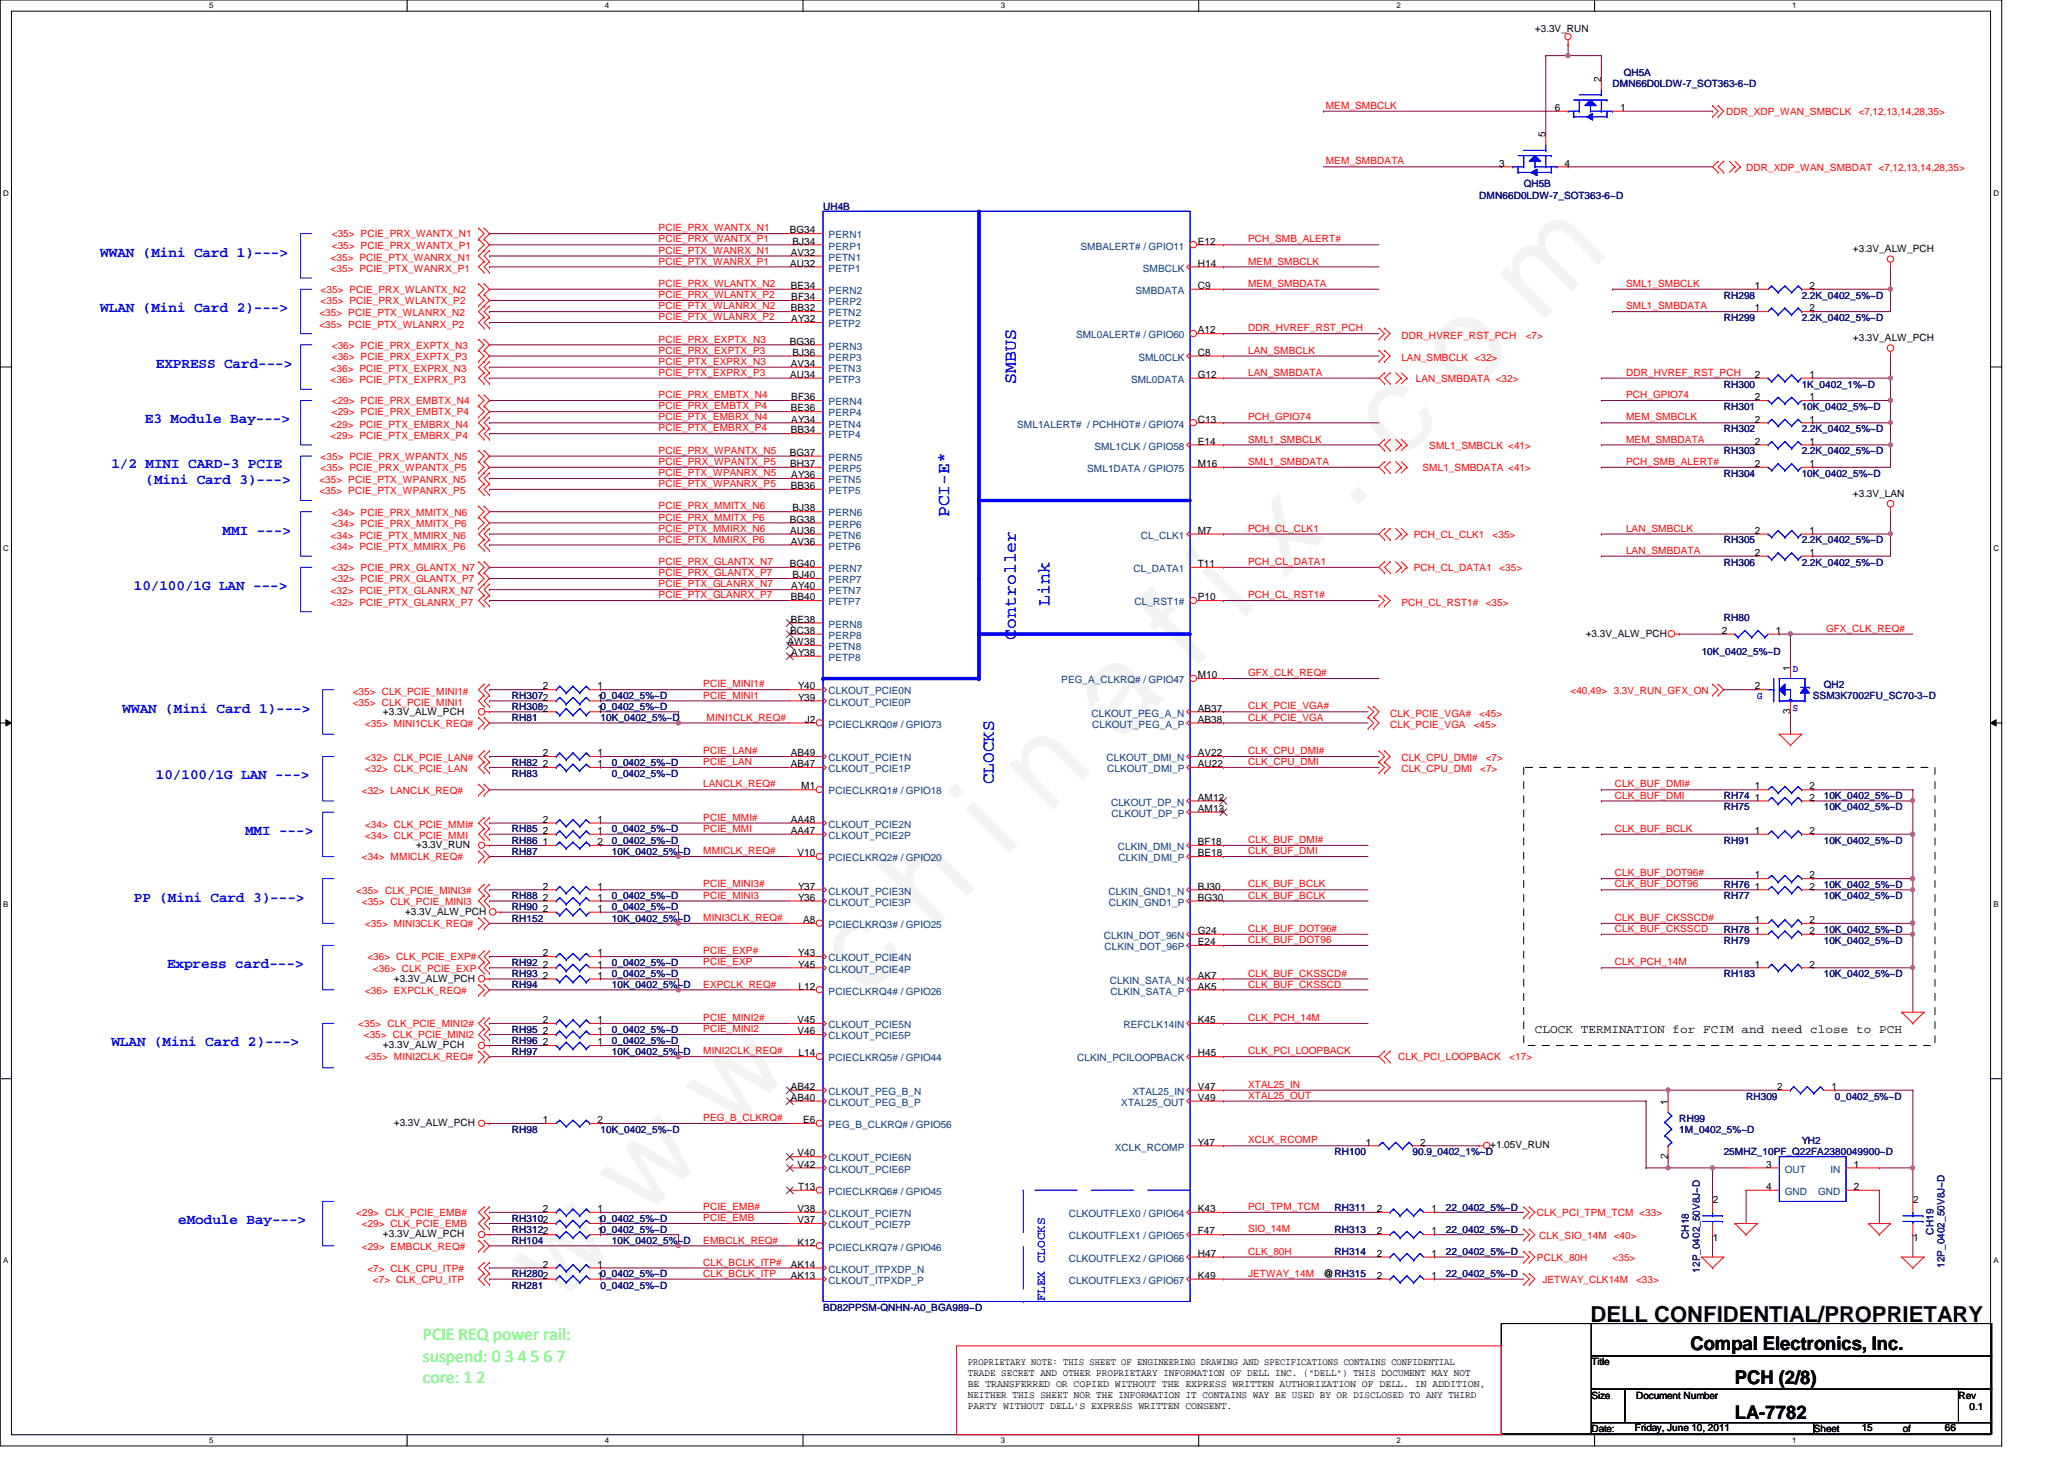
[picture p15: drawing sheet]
<svg xmlns="http://www.w3.org/2000/svg" width="297mm" height="210mm" viewBox="0 0 297 210" stroke-linecap="round" stroke-linejoin="round" font-family="sans-serif">
<defs><g id="words">
<text font-size="17.6" fill="#f0f" x="80.1" y="188" transform="rotate(-45 80.1 188)">w w w . c h i n a f i x . c o m</text>
<text font-size="3.2" x="228.9" y="190.2">DELL CONFIDENTIAL/PROPRIETARY</text>
<g font-size="2.7">
<text x="243.3" y="194.3">Compal Electronics, Inc.</text>
<text x="249.7" y="199.1">PCH (2/8)</text>
<text x="249.7" y="204.2">LA-7782</text>
</g>
<g font-size="2.5" fill="#00f">
<text x="146.2" y="55.2" transform="rotate(-90 146.2 55.2)">SMBUS</text>
<text x="136.6" y="74.4" transform="rotate(-90 136.6 74.4)">PCI-E*</text>
<text x="151" y="87.2" transform="rotate(-90 151 87.2)">Link</text>
<text x="146.2" y="92" transform="rotate(-90 146.2 92)">Controller</text>
<text x="143" y="112.8" transform="rotate(-90 143 112.8)">CLOCKS</text>
</g>
<g font-size="2.5" fill="#0f0">
<text x="60.9" y="192.8">PCIE REQ power rail:</text>
<text x="60.9" y="195.9">suspend: 0 3 4 5 6 7</text>
<text x="60.9" y="199">core: 1 2</text>
</g>
<g font-size="2.1" fill="#00f">
<text x="14.4" y="36.9">WWAN (Mini Card 1)---&gt;</text>
<text x="14.4" y="44.9">WLAN (Mini Card 2)---&gt;</text>
<text x="22.4" y="52.9">EXPRESS Card---&gt;</text>
<text x="20.9" y="60.9">E3 Module Bay---&gt;</text>
<text x="16" y="67.3">1/2 MINI CARD-3 PCIE</text>
<text x="21" y="69.6">(Mini Card 3)---&gt;</text>
<text x="32" y="76.9">MMI ---&gt;</text>
<text x="19.3" y="84.9">10/100/1G LAN ---&gt;</text>
<text x="17.6" y="102.5">WWAN (Mini Card 1)---&gt;</text>
<text x="22.4" y="112.1">10/100/1G LAN ---&gt;</text>
<text x="35.3" y="120.1">MMI ---&gt;</text>
<text x="19.3" y="129.7">PP (Mini Card 3)---&gt;</text>
<text x="24" y="139.3">Express card---&gt;</text>
<text x="16" y="150.5">WLAN (Mini Card 2)---&gt;</text>
<text x="25.7" y="176.1">eModule Bay---&gt;</text>
</g>
<text font-size="1.7" x="220.9" y="148.6">CLOCK TERMINATION for FCIM and need close to PCH</text>
<text font-size="1.7" fill="#00f" x="150.4" y="187.2" transform="rotate(-90 150.4 187.2)">FLEX CLOCKS</text>
<g font-size="1.4">
<text x="220.9" y="4.6">+3.3V_RUN</text>
<text x="230.4" y="11.7" transform="rotate(-90 230.4 11.7)">2</text>
<text x="223.8" y="16">6</text>
<text x="233.2" y="16">1</text>
<text x="215.8" y="24">3</text>
<text x="222.4" y="19.7" transform="rotate(-90 222.4 19.7)">5</text>
<text x="225.2" y="24">4</text>
<text x="113.7" y="33.6">BG34</text>
<text x="114" y="35.2">BJ34</text>
<text x="172.4" y="35.2">E12</text>
<text x="113.7" y="38.4">AU32</text>
<text x="113.8" y="41.6">BE34</text>
<text x="113.8" y="36.8">AV32</text>
<text x="172.4" y="38.4">H14</text>
<text x="172.4" y="41.6">C9</text>
<text x="252.6" y="41.6">1</text>
<text x="260.4" y="41.6">2</text>
<text x="266.7" y="36.2">+3.3V_ALW_PCH</text>
<text x="113.8" y="44.8">BB32</text>
<text x="113.9" y="43.2">BF34</text>
<text x="113.9" y="46.4">AY32</text>
<text x="172.4" y="48">A12</text>
<text x="252.6" y="44.8">1</text>
<text x="260.4" y="44.8">2</text>
<text x="113.7" y="49.6">BG36</text>
<text x="113.8" y="52.8">AV34</text>
<text x="114" y="51.2">BJ36</text>
<text x="172.4" y="51.2">C8</text>
<text x="266.7" y="49.1">+3.3V_ALW_PCH</text>
<text x="113.7" y="54.4">AU34</text>
<text x="113.8" y="59.2">BE36</text>
<text x="113.9" y="57.6">BF36</text>
<text x="172.4" y="54.4">G12</text>
<text x="252.6" y="54.4">2</text>
<text x="252.6" y="57.6">2</text>
<text x="260.4" y="54.4">1</text>
<text x="260.4" y="57.6">1</text>
<text x="113.7" y="65.6">BG37</text>
<text x="113.8" y="62.4">BB34</text>
<text x="113.9" y="60.8">AY34</text>
<text x="172.4" y="60.8">C13</text>
<text x="172.4" y="64">E14</text>
<text x="252.6" y="64">2</text>
<text x="252.6" y="60.8">2</text>
<text x="260.4" y="64">1</text>
<text x="260.4" y="60.8">1</text>
<text x="113.7" y="67.2">BH37</text>
<text x="113.8" y="70.4">BB36</text>
<text x="113.9" y="68.8">AY36</text>
<text x="172.4" y="67.2">M16</text>
<text x="252.6" y="67.2">2</text>
<text x="260.4" y="67.2">1</text>
<text x="266.7" y="71.5">+3.3V_LAN</text>
<text x="113.7" y="75.2">BG38</text>
<text x="113.7" y="76.8">AU36</text>
<text x="114" y="73.6">BJ38</text>
<text x="172.4" y="76.8">M7</text>
<text x="252.6" y="76.8">2</text>
<text x="260.4" y="76.8">1</text>
<text x="113.7" y="81.6">BG40</text>
<text x="113.8" y="78.4">AV36</text>
<text x="114" y="83.2">BJ40</text>
<text x="172.4" y="81.6">T11</text>
<text x="252.6" y="80">2</text>
<text x="260.4" y="80">1</text>
<text x="113.8" y="89.6">BE38</text>
<text x="113.8" y="86.4">BB40</text>
<text x="113.9" y="84.8">AY40</text>
<text x="172.4" y="86.4">P10</text>
<text x="113.3" y="92.8">AW38</text>
<text x="113.7" y="91.2">BC38</text>
<text x="113.9" y="94.4">AY38</text>
<text x="228.2" y="91.6">+3.3V_ALW_PCH</text>
<text x="247.8" y="91.2">2</text>
<text x="255.6" y="91.2">1</text>
<text x="78.1" y="99.2">2</text>
<text x="86" y="99.2">1</text>
<text x="86" y="100.8">10_0402_5%~D</text>
<text x="114.8" y="99.2">Y40</text>
<text x="114.8" y="100.8">Y39</text>
<text x="172.4" y="97.6">M10</text>
<text x="252.6" y="99.2">2</text>
<text x="257.6" y="96.5" transform="rotate(-90 257.6 96.5)">1</text>
<text x="55.1" y="102.8">+3.3V_ALW_PCH</text>
<text x="86" y="102.4">10_0402_5%~D</text>
<text x="115.8" y="104">J2</text>
<text x="172.4" y="104">AB38</text>
<text x="172.4" y="102.4">AB37</text>
<text x="257.6" y="102.7" transform="rotate(-90 257.6 102.7)">3</text>
<text x="78.1" y="108.8">2</text>
<text x="78.1" y="110.4">2</text>
<text x="86" y="108.8">1</text>
<text x="86" y="110.4">1</text>
<text x="113.8" y="108.8">AB49</text>
<text x="113.8" y="110.4">AB47</text>
<text x="115.3" y="113.6">M1</text>
<text x="172.4" y="110.4">AU22</text>
<text x="172.4" y="108.8">AV22</text>
<text x="252.6" y="113.6">1</text>
<text x="260.4" y="113.6">2</text>
<text x="78.1" y="118.4">2</text>
<text x="78.1" y="120">2</text>
<text x="86" y="118.4">1</text>
<text x="86" y="120">1</text>
<text x="113.8" y="118.4">AA48</text>
<text x="113.8" y="120">AA47</text>
<text x="172.4" y="116.8">AM13</text>
<text x="172.4" y="115.2">AM12</text>
<text x="252.6" y="115.2">1</text>
<text x="252.6" y="120">1</text>
<text x="260.4" y="115.2">2</text>
<text x="260.4" y="120">2</text>
<text x="59.9" y="122">+3.3V_RUN</text>
<text x="78.1" y="121.6">1</text>
<text x="86" y="121.6">2</text>
<text x="114.8" y="123.2">V10</text>
<text x="172.4" y="123.2">BE18</text>
<text x="172.4" y="121.6">BF18</text>
<text x="58.3" y="131.6">+3.3V_ALW_PCH</text>
<text x="78.1" y="129.6">2</text>
<text x="78.1" y="131.2">2</text>
<text x="78.1" y="128">2</text>
<text x="86" y="129.6">1</text>
<text x="86" y="131.2">1</text>
<text x="86" y="128">1</text>
<text x="114.8" y="128">Y37</text>
<text x="114.8" y="129.6">Y36</text>
<text x="172.4" y="129.6">BG30</text>
<text x="172.4" y="128">BJ30</text>
<text x="252.6" y="126.4">1</text>
<text x="252.6" y="128">1</text>
<text x="260.4" y="126.4">2</text>
<text x="260.4" y="128">2</text>
<text x="78.1" y="137.6">2</text>
<text x="86" y="137.6">1</text>
<text x="114.8" y="137.6">Y43</text>
<text x="115.6" y="132.8">A8</text>
<text x="172.4" y="136">E24</text>
<text x="172.4" y="134.4">G24</text>
<text x="252.6" y="134.4">1</text>
<text x="252.6" y="132.8">1</text>
<text x="260.4" y="134.4">2</text>
<text x="260.4" y="132.8">2</text>
<text x="56.7" y="141.2">+3.3V_ALW_PCH</text>
<text x="78.1" y="139.2">2</text>
<text x="78.1" y="140.8">2</text>
<text x="86" y="139.2">1</text>
<text x="86" y="140.8">1</text>
<text x="114.8" y="139.2">Y45</text>
<text x="114.9" y="142.4">L12</text>
<text x="172.4" y="140.8">AK7</text>
<text x="172.4" y="142.4">AK5</text>
<text x="252.6" y="139.2">1</text>
<text x="260.4" y="139.2">2</text>
<text x="78.1" y="147.2">2</text>
<text x="78.1" y="148.8">2</text>
<text x="86" y="147.2">1</text>
<text x="86" y="148.8">1</text>
<text x="114.8" y="147.2">V45</text>
<text x="114.8" y="148.8">V46</text>
<text x="172.4" y="147.2">K45</text>
<text x="55.1" y="150.8">+3.3V_ALW_PCH</text>
<text x="78.1" y="150.4">2</text>
<text x="86" y="150.4">1</text>
<text x="114.9" y="152">L14</text>
<text x="172.4" y="152">H45</text>
<text x="78.1" y="161.6">1</text>
<text x="86" y="161.6">2</text>
<text x="113.8" y="158.4">AB40</text>
<text x="113.8" y="156.8">AB42</text>
<text x="115.6" y="161.6">E6</text>
<text x="172.4" y="158.4">V49</text>
<text x="172.4" y="156.8">V47</text>
<text x="240" y="158.9" transform="rotate(-90 240 158.9)">1</text>
<text x="255.8" y="156.8">2</text>
<text x="263.6" y="156.8">1</text>
<text x="56.7" y="162">+3.3V_ALW_PCH</text>
<text x="114.8" y="166.4">V40</text>
<text x="114.8" y="168">V42</text>
<text x="172.4" y="164.8">Y47</text>
<text x="196.6" y="164.8">1</text>
<text x="204.4" y="164.8">2</text>
<text x="214.5" y="165.2">+1.05V_RUN</text>
<text x="240" y="166.8" transform="rotate(-90 240 166.8)">2</text>
<text x="254.2" y="168">3</text>
<text x="266.8" y="168">1</text>
<text x="114.8" y="171.2">T13</text>
<text x="246.5" y="173">2</text>
<text x="254.2" y="171.2">4</text>
<text x="266.8" y="171.2">2</text>
<text x="275.3" y="173">2</text>
<text x="55.1" y="178">+3.3V_ALW_PCH</text>
<text x="78.1" y="174.4">2</text>
<text x="86" y="176">10_0402_5%~D</text>
<text x="86" y="177.6">10_0402_5%~D</text>
<text x="86" y="174.4">1</text>
<text x="114.8" y="179.2">K12</text>
<text x="114.8" y="174.4">V38</text>
<text x="114.8" y="176">V37</text>
<text x="172.4" y="174.4">K43</text>
<text x="172.4" y="177.6">F47</text>
<text x="198.2" y="177.6">2</text>
<text x="198.2" y="174.4">2</text>
<text x="206" y="177.6">1</text>
<text x="206" y="174.4">1</text>
<text x="246.5" y="178.5">1</text>
<text x="275.3" y="178.5">1</text>
<text x="78.1" y="182.4">2</text>
<text x="86" y="182.4">1</text>
<text x="86" y="184">10_0402_5%~D</text>
<text x="113.8" y="182.4">AK14</text>
<text x="113.8" y="184">AK13</text>
<text x="172.4" y="180.8">H47</text>
<text x="172.4" y="184">K49</text>
<text x="190.5" y="183.8">@RH315</text>
<text x="198.2" y="180.8">2</text>
<text x="198.2" y="184">2</text>
<text x="206" y="180.8">1</text>
<text x="206" y="184">1</text>
<text x="139.3" y="196.4">PROPRIETARY NOTE: THIS SHEET OF ENGINEERING DRAWING AND SPECIFICATIONS CONTAINS CONFIDENTIAL</text>
<text x="139.3" y="198">TRADE SECRET AND OTHER PROPRIETARY INFORMATION OF DELL INC. (&quot;DELL&quot;) THIS DOCUMENT MAY NOT</text>
<text x="229" y="196.4">Title</text>
<text x="139.3" y="201.1">NEITHER THIS SHEET NOR THE INFORMATION IT CONTAINS WAY BE USED BY OR DISCLOSED TO ANY THIRD</text>
<text x="139.3" y="199.6">BE TRANSFERRED OR COPIED WITHOUT THE EXPRESS WRITTEN AUTHORIZATION OF DELL. IN ADDITION,</text>
<text x="139.3" y="202.7">PARTY WITHOUT DELL'S EXPRESS WRITTEN CONSENT.</text>
<text x="229" y="201.2">Size</text>
<text x="235.5" y="201.2">Document Number</text>
<text x="281.9" y="201.2">Rev</text>
<text x="283.5" y="202.8">0.1</text>
<text x="229" y="206">Date:</text>
<text x="235.3" y="205.9">Friday, June 10, 2011</text>
<text x="261" y="206">Sheet</text>
<text x="267.9" y="205.9">15</text>
<text x="273.9" y="206">of</text>
<text x="279.9" y="205.9">66</text>
</g>
<g font-size="1.4" fill="#000080">
<text x="233.7" y="11">QH5A</text>
<text x="232.1" y="12.6">DMN66D0LDW-7_SOT363-6~D</text>
<text x="212.9" y="28.6">DMN66D0LDW-7_SOT363-6~D</text>
<text x="219.3" y="27">QH5B</text>
<text x="118.4" y="30.2">UH4B</text>
<text x="248.1" y="46.2">RH299</text>
<text x="248.1" y="43">RH298</text>
<text x="259.3" y="46.2">2.2K_0402_5%~D</text>
<text x="259.3" y="43">2.2K_0402_5%~D</text>
<text x="248.1" y="55.8">RH300</text>
<text x="248.1" y="59">RH301</text>
<text x="259.3" y="55.8">1K_0402_1%~D</text>
<text x="259.3" y="59">10K_0402_5%~D</text>
<text x="248.1" y="65.4">RH303</text>
<text x="248.1" y="62.2">RH302</text>
<text x="259.3" y="65.4">2.2K_0402_5%~D</text>
<text x="259.3" y="62.2">2.2K_0402_5%~D</text>
<text x="248.1" y="68.6">RH304</text>
<text x="259.3" y="68.6">10K_0402_5%~D</text>
<text x="248.1" y="81.4">RH306</text>
<text x="248.1" y="78.2">RH305</text>
<text x="259.3" y="81.4">2.2K_0402_5%~D</text>
<text x="259.3" y="78.2">2.2K_0402_5%~D</text>
<text x="248.1" y="89.4">RH80</text>
<text x="244.9" y="94.2">10K_0402_5%~D</text>
<text x="73.7" y="100.6">RH3072</text>
<text x="260.9" y="100.6">SSM3K7002FU_SC70-3~D</text>
<text x="262.5" y="99">QH2</text>
<text x="73.7" y="102.2">RH3082</text>
<text x="73.7" y="103.8">RH81</text>
<text x="86.4" y="103.8">10K_0402_5%~D</text>
<text x="73.7" y="110.2">RH82</text>
<text x="73.7" y="111.8">RH83</text>
<text x="88.1" y="110.2">0_0402_5%~D</text>
<text x="88.1" y="111.8">0_0402_5%~D</text>
<text x="73.7" y="119.8">RH85</text>
<text x="88.1" y="119.8">0_0402_5%~D</text>
<text x="248.1" y="116.6">RH75</text>
<text x="248.1" y="115">RH74</text>
<text x="262.5" y="116.6">10K_0402_5%~D</text>
<text x="262.5" y="115">10K_0402_5%~D</text>
<text x="73.7" y="123">RH87</text>
<text x="73.7" y="121.4">RH86</text>
<text x="88.1" y="123">10K_0402_5%~D</text>
<text x="88.1" y="121.4">0_0402_5%~D</text>
<text x="248.1" y="121.4">RH91</text>
<text x="262.5" y="121.4">10K_0402_5%~D</text>
<text x="73.7" y="131">RH90</text>
<text x="73.7" y="129.4">RH88</text>
<text x="88.1" y="131">0_0402_5%~D</text>
<text x="88.1" y="129.4">0_0402_5%~D</text>
<text x="248.1" y="127.8">RH76</text>
<text x="248.1" y="129.4">RH77</text>
<text x="262.5" y="127.8">10K_0402_5%~D</text>
<text x="262.5" y="129.4">10K_0402_5%~D</text>
<text x="73.7" y="132.6">RH152</text>
<text x="88.1" y="132.6">10K_0402_5%~D</text>
<text x="248.1" y="135.8">RH79</text>
<text x="248.1" y="134.2">RH78</text>
<text x="262.5" y="135.8">10K_0402_5%~D</text>
<text x="262.5" y="134.2">10K_0402_5%~D</text>
<text x="73.7" y="140.6">RH93</text>
<text x="73.7" y="142.2">RH94</text>
<text x="73.7" y="139">RH92</text>
<text x="88.1" y="140.6">0_0402_5%~D</text>
<text x="88.1" y="142.2">10K_0402_5%~D</text>
<text x="88.1" y="139">0_0402_5%~D</text>
<text x="248.1" y="140.6">RH183</text>
<text x="262.5" y="140.6">10K_0402_5%~D</text>
<text x="73.7" y="148.6">RH95</text>
<text x="88.1" y="148.6">0_0402_5%~D</text>
<text x="73.7" y="151.8">RH97</text>
<text x="73.7" y="150.2">RH96</text>
<text x="88.1" y="151.8">10K_0402_5%~D</text>
<text x="88.1" y="150.2">0_0402_5%~D</text>
<text x="241.7" y="161.4">RH99</text>
<text x="251.3" y="158.2">RH309</text>
<text x="264.1" y="158.2">0_0402_5%~D</text>
<text x="73.7" y="163">RH98</text>
<text x="86.4" y="163">10K_0402_5%~D</text>
<text x="192.1" y="166.2">RH100</text>
<text x="203.3" y="166.2">90.9_0402_1%~D</text>
<text x="241.7" y="163">1M_0402_5%~D</text>
<text x="248.1" y="166.2">25MHZ_10PF_Q22FA2380049900~D</text>
<text x="259.3" y="164.6">YH2</text>
<text x="73.7" y="177.4">RH3122</text>
<text x="73.7" y="179">RH104</text>
<text x="73.7" y="175.8">RH3102</text>
<text x="88.1" y="179">10K_0402_5%~D</text>
<text x="192.1" y="177.4">RH313</text>
<text x="192.1" y="174.2">RH311</text>
<text x="208.1" y="177.4">22_0402_5%~D</text>
<text x="208.1" y="174.2">22_0402_5%~D</text>
<text x="243" y="178.3" transform="rotate(-90 243 178.3)">CH18</text>
<text x="278.3" y="177.6" transform="rotate(-90 278.3 177.6)">CH19</text>
<text x="73.7" y="183.8">RH2802</text>
<text x="73.7" y="185.4">RH281</text>
<text x="86.4" y="185.4">0_0402_5%~D</text>
<text x="192.1" y="180.6">RH314</text>
<text x="208.1" y="180.6">22_0402_5%~D</text>
<text x="208.1" y="183.8">22_0402_5%~D</text>
<text x="244.6" y="183.1" transform="rotate(-90 244.6 183.1)">12P_0402_50V8J~D</text>
<text x="279.8" y="182.4" transform="rotate(-90 279.8 182.4)">12P_0402_50V8J~D</text>
<text x="118.4" y="188.6">BD82PPSM-QNHN-A0_BGA989~D</text>
</g>
<g font-size="1.4" fill="#f00">
<text x="190.8" y="15.7">MEM_SMBCLK</text>
<text x="248.4" y="16.6">DDR_XDP_WAN_SMBCLK &lt;7,12,13,14,28,35&gt;</text>
<text x="190.8" y="23.7">MEM_SMBDATA</text>
<text x="251.3" y="24.6">DDR_XDP_WAN_SMBDAT &lt;7,12,13,14,28,35&gt;</text>
<text x="47.7" y="35.8">&lt;35&gt; PCIE_PRX_WANTX_P1</text>
<text x="47.7" y="34.2">&lt;35&gt; PCIE_PRX_WANTX_N1</text>
<text x="94.8" y="34.9">PCIE_PRX_WANTX_P1</text>
<text x="94.8" y="33.3">PCIE_PRX_WANTX_N1</text>
<text x="179.6" y="34.9">PCH_SMB_ALERT#</text>
<text x="47.6" y="39.1">&lt;35&gt; PCIE_PTX_WANRX_P1</text>
<text x="47.6" y="37.5">&lt;35&gt; PCIE_PTX_WANRX_N1</text>
<text x="94.8" y="41.3">PCIE_PRX_WLANTX_N2</text>
<text x="94.8" y="36.5">PCIE_PTX_WANRX_N1</text>
<text x="94.8" y="38.1">PCIE_PTX_WANRX_P1</text>
<text x="179.6" y="38.1">MEM_SMBCLK</text>
<text x="179.6" y="41.3">MEM_SMBDATA</text>
<text x="234" y="41.3">SML1_SMBCLK</text>
<text x="46" y="45.5">&lt;35&gt; PCIE_PTX_WLANRX_N2</text>
<text x="46" y="47.1">&lt;35&gt; PCIE_PTX_WLANRX_P2</text>
<text x="46.1" y="43.8">&lt;35&gt; PCIE_PRX_WLANTX_P2</text>
<text x="46.1" y="42.2">&lt;35&gt; PCIE_PRX_WLANTX_N2</text>
<text x="94.8" y="44.5">PCIE_PTX_WLANRX_N2</text>
<text x="94.8" y="42.9">PCIE_PRX_WLANTX_P2</text>
<text x="94.8" y="46.1">PCIE_PTX_WLANRX_P2</text>
<text x="179.6" y="47.7">DDR_HVREF_RST_PCH</text>
<text x="234" y="44.5">SML1_SMBDATA</text>
<text x="47.6" y="53.5">&lt;36&gt; PCIE_PTX_EXPRX_N3</text>
<text x="47.7" y="51.8">&lt;36&gt; PCIE_PRX_EXPTX_P3</text>
<text x="47.7" y="50.2">&lt;36&gt; PCIE_PRX_EXPTX_N3</text>
<text x="94.8" y="49.3">PCIE_PRX_EXPTX_N3</text>
<text x="94.8" y="52.5">PCIE_PTX_EXPRX_N3</text>
<text x="94.8" y="50.9">PCIE_PRX_EXPTX_P3</text>
<text x="179.6" y="50.9">LAN_SMBCLK</text>
<text x="201.7" y="48.7">DDR_HVREF_RST_PCH</text>
<text x="201.7" y="51.9">LAN_SMBCLK &lt;32&gt;</text>
<text x="219.6" y="48.7">&lt;7&gt;</text>
<text x="47.6" y="55.1">&lt;36&gt; PCIE_PTX_EXPRX_P3</text>
<text x="47.7" y="59.8">&lt;29&gt; PCIE_PRX_EMBTX_P4</text>
<text x="47.7" y="58.2">&lt;29&gt; PCIE_PRX_EMBTX_N4</text>
<text x="94.8" y="54.1">PCIE_PTX_EXPRX_P3</text>
<text x="94.8" y="58.9">PCIE_PRX_EMBTX_P4</text>
<text x="94.8" y="57.3">PCIE_PRX_EMBTX_N4</text>
<text x="179.6" y="54.1">LAN_SMBDATA</text>
<text x="203.7" y="55">LAN_SMBDATA &lt;32&gt;</text>
<text x="234" y="54.1">DDR_HVREF_RST_PCH</text>
<text x="234" y="57.3">PCH_GPIO74</text>
<text x="47.6" y="61.5">&lt;29&gt; PCIE_PTX_EMBRX_N4</text>
<text x="47.6" y="63.1">&lt;29&gt; PCIE_PTX_EMBRX_P4</text>
<text x="94.8" y="62.1">PCIE_PTX_EMBRX_P4</text>
<text x="94.8" y="60.5">PCIE_PTX_EMBRX_N4</text>
<text x="94.8" y="65.3">PCIE_PRX_WPANTX_N5</text>
<text x="179.6" y="63.7">SML1_SMBCLK</text>
<text x="179.6" y="60.5">PCH_GPIO74</text>
<text x="205.7" y="64.6">SML1_SMBCLK &lt;41&gt;</text>
<text x="234" y="63.7">MEM_SMBDATA</text>
<text x="234" y="60.5">MEM_SMBCLK</text>
<text x="46" y="71.1">&lt;35&gt; PCIE_PTX_WPANRX_P5</text>
<text x="46" y="69.5">&lt;35&gt; PCIE_PTX_WPANRX_N5</text>
<text x="46.1" y="66.2">&lt;35&gt; PCIE_PRX_WPANTX_N5</text>
<text x="46.1" y="67.8">&lt;35&gt; PCIE_PRX_WPANTX_P5</text>
<text x="94.8" y="68.5">PCIE_PTX_WPANRX_N5</text>
<text x="94.8" y="66.9">PCIE_PRX_WPANTX_P5</text>
<text x="94.8" y="70.1">PCIE_PTX_WPANRX_P5</text>
<text x="179.6" y="66.9">SML1_SMBDATA</text>
<text x="204.7" y="67.8">SML1_SMBDATA &lt;41&gt;</text>
<text x="234" y="66.9">PCH_SMB_ALERT#</text>
<text x="47.6" y="77.5">&lt;34&gt; PCIE_PTX_MMIRX_N6</text>
<text x="47.7" y="75.8">&lt;34&gt; PCIE_PRX_MMITX_P6</text>
<text x="47.7" y="74.2">&lt;34&gt; PCIE_PRX_MMITX_N6</text>
<text x="94.8" y="74.9">PCIE_PRX_MMITX_P6</text>
<text x="94.8" y="73.3">PCIE_PRX_MMITX_N6</text>
<text x="94.8" y="76.5">PCIE_PTX_MMIRX_N6</text>
<text x="179.6" y="76.5">PCH_CL_CLK1</text>
<text x="203.5" y="77.4">PCH_CL_CLK1</text>
<text x="214.8" y="77.4">&lt;35&gt;</text>
<text x="234" y="76.5">LAN_SMBCLK</text>
<text x="47.6" y="79.1">&lt;34&gt; PCIE_PTX_MMIRX_P6</text>
<text x="47.7" y="83.8">&lt;32&gt; PCIE_PRX_GLANTX_P7</text>
<text x="47.7" y="82.2">&lt;32&gt; PCIE_PRX_GLANTX_N7</text>
<text x="94.8" y="82.9">PCIE_PRX_GLANTX_P7</text>
<text x="94.8" y="81.3">PCIE_PRX_GLANTX_N7</text>
<text x="94.8" y="78.1">PCIE_PTX_MMIRX_P6</text>
<text x="179.6" y="81.3">PCH_CL_DATA1</text>
<text x="203.5" y="82.2">PCH_CL_DATA1</text>
<text x="215.8" y="82.2">&lt;35&gt;</text>
<text x="234" y="79.7">LAN_SMBDATA</text>
<text x="47.6" y="85.5">&lt;32&gt; PCIE_PTX_GLANRX_N7</text>
<text x="47.6" y="87.1">&lt;32&gt; PCIE_PTX_GLANRX_P7</text>
<text x="94.8" y="84.5">PCIE_PTX_GLANRX_N7</text>
<text x="94.8" y="86.1">PCIE_PTX_GLANRX_P7</text>
<text x="179.6" y="86.1">PCH_CL_RST1#</text>
<text x="201.7" y="87.1">PCH_CL_RST1#</text>
<text x="213.8" y="87.1">&lt;35&gt;</text>
<text x="262.8" y="90.9">GFX_CLK_REQ#</text>
<text x="50.8" y="99.9">&lt;35&gt; CLK_PCIE_MINI1#</text>
<text x="50.8" y="101.5">&lt;35&gt; CLK_PCIE_MINI1</text>
<text x="101.2" y="98.9">PCIE_MINI1#</text>
<text x="101.2" y="100.5">PCIE_MINI1</text>
<text x="179.6" y="97.3">GFX_CLK_REQ#</text>
<text x="226" y="99.8">&lt;40,49&gt; 3.3V_RUN_GFX_ON</text>
<text x="52.5" y="104.6">&lt;35&gt; MINI1CLK_REQ#</text>
<text x="101.7" y="103.7">MINI1CLK_REQ#</text>
<text x="179.6" y="102.1">CLK_PCIE_VGA#</text>
<text x="179.6" y="103.7">CLK_PCIE_VGA</text>
<text x="200.1" y="104.7">CLK_PCIE_VGA</text>
<text x="200.1" y="103.1">CLK_PCIE_VGA#</text>
<text x="212.1" y="104.7">&lt;45&gt;</text>
<text x="212.9" y="103.1">&lt;45&gt;</text>
<text x="52.5" y="109.5">&lt;32&gt; CLK_PCIE_LAN#</text>
<text x="52.5" y="111.1">&lt;32&gt; CLK_PCIE_LAN</text>
<text x="101.2" y="110.1">PCIE_LAN</text>
<text x="101.2" y="108.5">PCIE_LAN#</text>
<text x="101.2" y="113.3">LANCLK_REQ#</text>
<text x="179.6" y="110.1">CLK_CPU_DMI</text>
<text x="179.6" y="108.5">CLK_CPU_DMI#</text>
<text x="201.7" y="109.5">CLK_CPU_DMI#</text>
<text x="201.7" y="111.1">CLK_CPU_DMI</text>
<text x="213" y="111.1">&lt;7&gt;</text>
<text x="213.8" y="109.5">&lt;7&gt;</text>
<text x="232.4" y="113.3">CLK_BUF_DMI#</text>
<text x="52.1" y="114.2">&lt;32&gt; LANCLK_REQ#</text>
<text x="52.5" y="119.1">&lt;34&gt; CLK_PCIE_MMI#</text>
<text x="101.2" y="118.1">PCIE_MMI#</text>
<text x="101.2" y="119.7">PCIE_MMI</text>
<text x="232.4" y="119.7">CLK_BUF_BCLK</text>
<text x="232.4" y="114.9">CLK_BUF_DMI</text>
<text x="52.1" y="123.8">&lt;34&gt; MMICLK_REQ#</text>
<text x="52.5" y="120.7">&lt;34&gt; CLK_PCIE_MMI</text>
<text x="101.2" y="122.9">MMICLK_REQ#</text>
<text x="179.6" y="121.3">CLK_BUF_DMI#</text>
<text x="179.6" y="122.9">CLK_BUF_DMI</text>
<text x="51.3" y="128.6">&lt;35&gt; CLK_PCIE_MINI3#</text>
<text x="52.1" y="130.2">&lt;35&gt; CLK_PCIE_MINI3</text>
<text x="101.2" y="127.7">PCIE_MINI3#</text>
<text x="101.2" y="129.3">PCIE_MINI3</text>
<text x="179.6" y="129.3">CLK_BUF_BCLK</text>
<text x="179.6" y="127.7">CLK_BUF_BCLK</text>
<text x="232.4" y="126.1">CLK_BUF_DOT96#</text>
<text x="232.4" y="127.7">CLK_BUF_DOT96</text>
<text x="52.5" y="133.4">&lt;35&gt; MINI3CLK_REQ#</text>
<text x="101.2" y="132.5">MINI3CLK_REQ#</text>
<text x="101.2" y="137.3">PCIE_EXP#</text>
<text x="179.6" y="135.7">CLK_BUF_DOT96</text>
<text x="179.6" y="134.1">CLK_BUF_DOT96#</text>
<text x="232.4" y="134.1">CLK_BUF_CKSSCD</text>
<text x="232.4" y="132.5">CLK_BUF_CKSSCD#</text>
<text x="52.5" y="143">&lt;36&gt; EXPCLK_REQ#</text>
<text x="52.9" y="138.2">&lt;36&gt; CLK_PCIE_EXP#</text>
<text x="53.7" y="139.8">&lt;36&gt; CLK_PCIE_EXP</text>
<text x="101.2" y="138.9">PCIE_EXP</text>
<text x="101.2" y="142.1">EXPCLK_REQ#</text>
<text x="179.6" y="142.1">CLK_BUF_CKSSCD</text>
<text x="179.6" y="140.5">CLK_BUF_CKSSCD#</text>
<text x="232.4" y="138.9">CLK_PCH_14M</text>
<text x="51.6" y="147.8">&lt;35&gt; CLK_PCIE_MINI2#</text>
<text x="52.4" y="149.4">&lt;35&gt; CLK_PCIE_MINI2</text>
<text x="101.2" y="148.5">PCIE_MINI2</text>
<text x="101.2" y="146.9">PCIE_MINI2#</text>
<text x="179.6" y="146.9">CLK_PCH_14M</text>
<text x="52.5" y="152.6">&lt;35&gt; MINI2CLK_REQ#</text>
<text x="101.2" y="151.7">MINI2CLK_REQ#</text>
<text x="179.6" y="151.7">CLK_PCI_LOOPBACK</text>
<text x="201.2" y="152.6">CLK_PCI_LOOPBACK</text>
<text x="217.2" y="152.6">&lt;17&gt;</text>
<text x="101.2" y="161.3">PEG_B_CLKRQ#</text>
<text x="179.6" y="156.5">XTAL25_IN</text>
<text x="179.6" y="158.1">XTAL25_OUT</text>
<text x="179.6" y="164.5">XCLK_RCOMP</text>
<text x="51.3" y="175">&lt;29&gt; CLK_PCIE_EMB#</text>
<text x="52.1" y="176.6">&lt;29&gt; CLK_PCIE_EMB</text>
<text x="52.1" y="179.8">&lt;29&gt; EMBCLK_REQ#</text>
<text x="101.2" y="178.9">EMBCLK_REQ#</text>
<text x="101.2" y="174.1">PCIE_EMB#</text>
<text x="101.2" y="175.7">PCIE_EMB</text>
<text x="179.6" y="174.1">PCI_TPM_TCM</text>
<text x="179.6" y="177.3">SIO_14M</text>
<text x="221.2" y="175">CLK_PCI_TPM_TCM &lt;33&gt;</text>
<text x="221.5" y="178.2">CLK_SIO_14M &lt;40&gt;</text>
<text x="52.9" y="183">&lt;7&gt; CLK_CPU_ITP#</text>
<text x="53.7" y="184.6">&lt;7&gt; CLK_CPU_ITP</text>
<text x="101.2" y="183.7">CLK_BCLK_ITP</text>
<text x="101.2" y="182.1">CLK_BCLK_ITP#</text>
<text x="179.6" y="183.7">JETWAY_14M</text>
<text x="179.6" y="180.5">CLK_80H</text>
<text x="221.2" y="181.4">PCLK_80H</text>
<text x="222" y="184.6">JETWAY_CLK14M</text>
<text x="232.1" y="181.4">&lt;35&gt;</text>
<text x="235.5" y="184.6">&lt;33&gt;</text>
</g>
<g font-size="1.4" fill="#004080">
<text x="119.2" y="34.3">PERN1</text>
<text x="119.2" y="35.9">PERP1</text>
<text x="155.5" y="35.9">SMBALERT# / GPIO11</text>
<text x="119.2" y="37.5">PETN1</text>
<text x="119.2" y="39.1">PETP1</text>
<text x="164.5" y="39.1">SMBCLK</text>
<text x="119.2" y="42.3">PERN2</text>
<text x="119.2" y="43.9">PERP2</text>
<text x="119.2" y="45.5">PETN2</text>
<text x="119.2" y="47.1">PETP2</text>
<text x="163.4" y="42.3">SMBDATA</text>
<text x="119.2" y="50.3">PERN3</text>
<text x="119.2" y="51.9">PERP3</text>
<text x="119.2" y="53.5">PETN3</text>
<text x="154.9" y="48.7">SML0ALERT# / GPIO60</text>
<text x="163.8" y="51.9">SML0CLK</text>
<text x="119.2" y="58.3">PERN4</text>
<text x="119.2" y="59.9">PERP4</text>
<text x="119.2" y="55.1">PETP3</text>
<text x="162.8" y="55.1">SML0DATA</text>
<text x="119.2" y="61.5">PETN4</text>
<text x="119.2" y="63.1">PETP4</text>
<text x="146.4" y="61.5">SML1ALERT# / PCHHOT# / GPIO74</text>
<text x="157.5" y="64.7">SML1CLK / GPIO58</text>
<text x="119.2" y="66.3">PERN5</text>
<text x="119.2" y="67.9">PERP5</text>
<text x="119.2" y="69.5">PETN5</text>
<text x="119.2" y="71.1">PETP5</text>
<text x="156.5" y="67.9">SML1DATA / GPIO75</text>
<text x="119.2" y="74.3">PERN6</text>
<text x="119.2" y="75.9">PERP6</text>
<text x="119.2" y="77.5">PETN6</text>
<text x="164.2" y="77.5">CL_CLK1</text>
<text x="119.2" y="82.3">PERN7</text>
<text x="119.2" y="83.9">PERP7</text>
<text x="119.2" y="79.1">PETP6</text>
<text x="163.1" y="82.3">CL_DATA1</text>
<text x="119.2" y="85.5">PETN7</text>
<text x="119.2" y="87.1">PETP7</text>
<text x="163.3" y="87.1">CL_RST1#</text>
<text x="119.2" y="90.3">PERN8</text>
<text x="119.2" y="91.9">PERP8</text>
<text x="119.2" y="93.5">PETN8</text>
<text x="119.2" y="95.1">PETP8</text>
<text x="119.2" y="99.9">CLKOUT_PCIE0N</text>
<text x="119.2" y="101.5">CLKOUT_PCIE0P</text>
<text x="152.7" y="98.3">PEG_A_CLKRQ# / GPIO47</text>
<text x="119.2" y="104.7">PCIECLKRQ0# / GPIO73</text>
<text x="157.1" y="103.1">CLKOUT_PEG_A_N</text>
<text x="157.2" y="104.7">CLKOUT_PEG_A_P</text>
<text x="119.2" y="109.5">CLKOUT_PCIE1N</text>
<text x="119.2" y="111.1">CLKOUT_PCIE1P</text>
<text x="159.3" y="109.5">CLKOUT_DMI_N</text>
<text x="159.3" y="111.1">CLKOUT_DMI_P</text>
<text x="119.2" y="119.1">CLKOUT_PCIE2N</text>
<text x="119.2" y="114.3">PCIECLKRQ1# / GPIO18</text>
<text x="159.9" y="115.9">CLKOUT_DP_N</text>
<text x="160" y="117.5">CLKOUT_DP_P</text>
<text x="119.2" y="120.7">CLKOUT_PCIE2P</text>
<text x="119.2" y="123.9">PCIECLKRQ2# / GPIO20</text>
<text x="160.9" y="122.3">CLKIN_DMI_N</text>
<text x="160.9" y="123.9">CLKIN_DMI_P</text>
<text x="119.2" y="128.7">CLKOUT_PCIE3N</text>
<text x="119.2" y="130.3">CLKOUT_PCIE3P</text>
<text x="159.5" y="128.7">CLKIN_GND1_N</text>
<text x="159.6" y="130.3">CLKIN_GND1_P</text>
<text x="119.2" y="133.5">PCIECLKRQ3# / GPIO25</text>
<text x="158.9" y="135.1">CLKIN_DOT_96N</text>
<text x="159" y="136.7">CLKIN_DOT_96P</text>
<text x="119.2" y="138.3">CLKOUT_PCIE4N</text>
<text x="119.2" y="139.9">CLKOUT_PCIE4P</text>
<text x="119.2" y="143.1">PCIECLKRQ4# / GPIO26</text>
<text x="159.7" y="141.5">CLKIN_SATA_N</text>
<text x="159.8" y="143.1">CLKIN_SATA_P</text>
<text x="119.2" y="147.9">CLKOUT_PCIE5N</text>
<text x="119.2" y="149.5">CLKOUT_PCIE5P</text>
<text x="161.7" y="147.9">REFCLK14IN</text>
<text x="119.2" y="152.7">PCIECLKRQ5# / GPIO44</text>
<text x="155" y="152.7">CLKIN_PCILOOPBACK</text>
<text x="119.2" y="159.1">CLKOUT_PEG_B_P</text>
<text x="119.2" y="157.5">CLKOUT_PEG_B_N</text>
<text x="161.4" y="159.1">XTAL25_OUT</text>
<text x="163" y="157.5">XTAL25_IN</text>
<text x="119.2" y="162.3">PEG_B_CLKRQ# / GPIO56</text>
<text x="119.2" y="167.1">CLKOUT_PCIE6N</text>
<text x="160.4" y="165.5">XCLK_RCOMP</text>
<text x="119.2" y="168.7">CLKOUT_PCIE6P</text>
<text x="119.2" y="171.9">PCIECLKRQ6# / GPIO45</text>
<text x="256.9" y="168.7">OUT</text>
<text x="256.9" y="171.9">GND</text>
<text x="261.7" y="171.9">GND</text>
<text x="263.4" y="168.7">IN</text>
<text x="119.2" y="179.9">PCIECLKRQ7# / GPIO46</text>
<text x="119.2" y="175.1">CLKOUT_PCIE7N</text>
<text x="119.2" y="176.7">CLKOUT_PCIE7P</text>
<text x="153.8" y="175.1">CLKOUTFLEX0 / GPIO64</text>
<text x="153.8" y="178.3">CLKOUTFLEX1 / GPIO65</text>
<text x="119.2" y="183.1">CLKOUT_ITPXDP_N</text>
<text x="119.2" y="184.7">CLKOUT_ITPXDP_P</text>
<text x="153.8" y="181.5">CLKOUTFLEX2 / GPIO66</text>
<text x="153.8" y="184.7">CLKOUTFLEX3 / GPIO67</text>
</g>
<g font-size="1.4" fill="#00f">
<text x="252.9" y="100.6">G</text>
<text x="258" y="96.7">D</text>
<text x="258" y="102.3">S</text>
</g>
<g font-size="1.1">
<text x="30.1" y="1.1">5</text>
<text x="87" y="1.1">4</text>
<text x="144" y="1.1">3</text>
<text x="201" y="1.1">2</text>
<text x="257.9" y="1.1">1</text>
<text x=".5" y="28.2">D</text>
<text x="286.9" y="28.2">D</text>
<text x=".5" y="79.3">C</text>
<text x="286.9" y="79.3">C</text>
<text x=".5" y="130.6">B</text>
<text x="286.9" y="130.6">B</text>
<text x=".5" y="181.7">A</text>
<text x="286.9" y="181.7">A</text>
<text x="30.1" y="207.6">5</text>
<text x="87" y="207.6">4</text>
<text x="144" y="207.6">3</text>
<text x="201" y="207.6">2</text>
<text x="257.9" y="207.6">1</text>
</g>
</g></defs>
<path d="M0 0h288.1v208h-288.1zM1.6 1.6h284.9v204.8h-284.9z" fill="none" stroke="#000" stroke-width=".14"/>
<g fill="#fff">
<path d="M30.1 .2h.6v1.2h-.6z"/>
<path d="M30.1 206.6h.6v1.2h-.6z"/>
</g>
<path d="M58.6 0v1.6M58.6 206.4v1.6" fill="none" stroke="#000" stroke-width=".14"/>
<g fill="#fff">
<path d="M87 .2h.6v1.2h-.6z"/>
<path d="M87 206.6h.6v1.2h-.6z"/>
</g>
<path d="M115.6 0v1.6M115.6 206.4v1.6" fill="none" stroke="#000" stroke-width=".14"/>
<g fill="#fff">
<path d="M144 .2h.6v1.2h-.6z"/>
<path d="M144 206.6h.6v1.2h-.6z"/>
</g>
<path d="M172.5 0v1.6M172.5 206.4v1.6" fill="none" stroke="#000" stroke-width=".14"/>
<g fill="#fff">
<path d="M201 .2h.5v1.2h-.5z"/>
<path d="M201 206.6h.5v1.2h-.5z"/>
</g>
<path d="M229.5 0v1.6M229.5 206.4v1.6" fill="none" stroke="#000" stroke-width=".14"/>
<g fill="#fff">
<path d="M257.9 .2h.6v1.2h-.6z"/>
<path d="M257.9 206.6h.6v1.2h-.6z"/>
<path d="M.5 27.2h.7v1.2h-.7z"/>
<path d="M286.9 27.2h.8v1.2h-.8z"/>
<path d="M.5 78.4h.7v1.1h-.7z"/>
<path d="M286.9 78.4h.8v1.1h-.8z"/>
</g>
<path d="M0 52.8h1.6M286.5 52.8h1.6" fill="none" stroke="#000" stroke-width=".14"/>
<g fill="#fff">
<path d="M.5 129.6h.7v1.2h-.7z"/>
<path d="M286.9 129.6h.7v1.2h-.7z"/>
</g>
<path d="M0 104h1.6M.8 103.5l.8 .5-.8 .4zM286.5 104l.8-.5v.9zM286.5 104h1.6" fill="none" stroke="#000" stroke-width=".14"/>
<path d="M.8 103.5l.8 .5-.8 .4zM286.5 104l.8-.5v.9z" fill="#000"/>
<g fill="#fff">
<path d="M.5 180.8h.7v1.1h-.7z"/>
<path d="M286.9 180.8h.7v1.1h-.7z"/>
</g>
<path d="M0 155.2h1.6M286.5 155.2h1.6" fill="none" stroke="#000" stroke-width=".14"/>
<g fill="none" stroke="#800040" stroke-width=".14">
<path d="M232.1 41.6h20.8M232.1 44.8h20.8M260.9 41.6h.1M260.9 44.8h.1M260.9 41.6h11.2M260.9 44.8h11.2M264.1 156.8h.1M264.1 156.8h11.2M240.1 168h.1M240.1 168h6.4M246.5 177.6h.1M246.5 177.6v3.2"/>
<path d="M270.5 168h.1M270.5 168h4.8M275.3 177.6h.1M275.3 177.6v3.2"/>
</g>
<circle cx="240.1" cy="168" r=".3" fill="#f0f"/>
<circle cx="240.1" cy="168" r=".3" fill="none" stroke="#f0f" stroke-width=".14"/>
<path d="M275.3 168h.1M275.3 168v4.8" fill="none" stroke="#800040" stroke-width=".14"/>
<circle cx="275.2" cy="168" r=".3" fill="#f0f"/>
<circle cx="275.2" cy="168" r=".3" fill="none" stroke="#f0f" stroke-width=".14"/>
<path d="M230.5 67.2h22.4M230.5 64h22.4M260.9 67.2h.1M260.9 64h.1M260.9 67.2h11.2M272.1 60.8h.1M272.1 60.8v3.2h-11.2" fill="none" stroke="#800040" stroke-width=".14"/>
<circle cx="272.1" cy="60.8" r=".3" fill="#f0f"/>
<circle cx="272.1" cy="60.8" r=".3" fill="none" stroke="#f0f" stroke-width=".14"/>
<path d="M230.5 76.8h22.4M260.9 76.8h.1M260.9 76.8h11.2M230.5 80h22.4" fill="none" stroke="#800040" stroke-width=".14"/>
<circle cx="272.1" cy="76.8" r=".3" fill="#f0f"/>
<circle cx="272.1" cy="76.8" r=".3" fill="none" stroke="#f0f" stroke-width=".14"/>
<path d="M272.1 57.6h.1M272.1 57.6v3.2h-11.2M260.9 60.8h.1M272.1 76.8h.1M272.1 73.6h.1M272.1 73.6v6.4h-11.2M260.9 80h.1" fill="none" stroke="#800040" stroke-width=".14"/>
<circle cx="272.1" cy="57.6" r=".31" fill="#f0f"/>
<circle cx="272.1" cy="57.6" r=".31" fill="none" stroke="#f0f" stroke-width=".14"/>
<path d="M176.1 156.8h64M240.1 166.4h.1M240.1 166.4v1.6M246.5 168h.1M246.5 168h4.8" fill="none" stroke="#800040" stroke-width=".14"/>
<circle cx="246.5" cy="168" r=".3" fill="#f0f"/>
<circle cx="246.5" cy="168" r=".3" fill="none" stroke="#f0f" stroke-width=".14"/>
<path d="M176.1 158.4h60.8M240.1 156.8h.1M240.1 156.8h16M236.9 168h3.2" fill="none" stroke="#800040" stroke-width=".14"/>
<circle cx="240.1" cy="156.8" r=".3" fill="#f0f"/>
<circle cx="240.1" cy="156.8" r=".3" fill="none" stroke="#f0f" stroke-width=".14"/>
<path d="M272.1 38.4h.1M272.1 38.4v6.4M272.1 41.6h.1M230.5 60.8h22.4M240.1 156.8h.1M240.1 156.8v1.6M246.5 168h.1M246.5 168v4.8" fill="none" stroke="#800040" stroke-width=".14"/>
<circle cx="272.1" cy="41.6" r=".31" fill="#f0f"/>
<circle cx="272.1" cy="41.6" r=".31" fill="none" stroke="#f0f" stroke-width=".14"/>
<path d="M222.5 8h3.2M225.7 8h.1M225.7 6.4h.1M225.7 6.4v1.6" fill="none" stroke="#800040" stroke-width=".14"/>
<circle cx="225.7" cy="8" r=".31" fill="#f0f"/>
<circle cx="225.7" cy="8" r=".31" fill="none" stroke="#f0f" stroke-width=".14"/>
<g fill="none" stroke="#800040" stroke-width=".14">
<path d="M190.5 16h.1M190.5 16h33.6M222.5 8h.1M222.5 8v11.2M225.7 8h.1M225.7 8h4.8M230.5 8h.1M230.5 8v3.2M233.7 16h12.8M246.5 16h.1M70.4 36.8h43.3M70.4 38.4h43.3"/>
<path d="M70.4 35.2h43.3M70.4 33.6h43.3M190.5 24h25.6M216.1 24h.1M225.7 24h.1M225.7 24h20.8M70.4 49.6h43.3M70.4 54.4h43.3M70.4 52.8h43.3M70.4 51.2h43.3M70.4 59.2h43.3M70.4 57.6h43.3"/>
<path d="M70.4 44.8h43.3M70.4 43.2h43.3M70.4 41.6h43.3M70.4 46.4h43.3M260.9 57.6h.1M260.9 54.4h.1M260.9 54.4h11.2M272.1 54.4h.1M272.1 54.4v3.2h-11.2M70.4 62.4h43.3M70.4 60.8h43.3M70.4 68.8h43.3"/>
<path d="M70.4 67.2h43.3M70.4 65.6h43.3M70.4 70.4h43.3M70.4 113.6h43.3"/>
</g>
<circle cx="272.1" cy="54.4" r=".3" fill="#f0f"/>
<circle cx="272.1" cy="54.4" r=".3" fill="none" stroke="#f0f" stroke-width=".14"/>
<path d="M230.5 54.4h22.4M230.5 57.6h22.4M272.1 51.2h.1M272.1 51.2v3.2M260.9 113.6h.1M260.9 113.6h14.4M275.3 115.2h.1M275.3 115.2v4.8" fill="none" stroke="#800040" stroke-width=".14"/>
<circle cx="275.2" cy="120" r=".3" fill="#f0f"/>
<circle cx="275.2" cy="120" r=".3" fill="none" stroke="#f0f" stroke-width=".14"/>
<circle cx="275.2" cy="115.2" r=".3" fill="#f0f"/>
<circle cx="275.2" cy="115.2" r=".3" fill="none" stroke="#f0f" stroke-width=".14"/>
<path d="M260.9 115.2h.1M260.9 115.2h14.4M260.9 120h.1M260.9 120h14.4" fill="none" stroke="#800040" stroke-width=".14"/>
<circle cx="275.2" cy="120" r=".3" fill="#f0f"/>
<circle cx="275.2" cy="120" r=".3" fill="none" stroke="#f0f" stroke-width=".14"/>
<path d="M260.9 126.4h.1M260.9 126.4h14.4" fill="none" stroke="#800040" stroke-width=".14"/>
<circle cx="275.2" cy="126.4" r=".3" fill="#f0f"/>
<circle cx="275.2" cy="126.4" r=".3" fill="none" stroke="#f0f" stroke-width=".14"/>
<path d="M275.3 120h.1M275.3 120v6.4" fill="none" stroke="#800040" stroke-width=".14"/>
<circle cx="275.2" cy="126.4" r=".3" fill="#f0f"/>
<circle cx="275.2" cy="126.4" r=".3" fill="none" stroke="#f0f" stroke-width=".14"/>
<path d="M260.9 128h.1M260.9 132.8h.1M260.9 134.4h.1M260.9 128h14.4M260.9 132.8h14.4M260.9 134.4h14.4" fill="none" stroke="#800040" stroke-width=".14"/>
<circle cx="275.2" cy="134.4" r=".3" fill="#f0f"/>
<circle cx="275.2" cy="134.4" r=".3" fill="none" stroke="#f0f" stroke-width=".14"/>
<path d="M260.9 139.2h.1M260.9 139.2h14.4" fill="none" stroke="#800040" stroke-width=".14"/>
<circle cx="275.2" cy="139.2" r=".3" fill="#f0f"/>
<circle cx="275.2" cy="139.2" r=".3" fill="none" stroke="#f0f" stroke-width=".14"/>
<path d="M275.3 134.4h.1M275.3 128h.1M275.3 128v4.8M275.3 134.4v4.8" fill="none" stroke="#800040" stroke-width=".14"/>
<circle cx="275.2" cy="132.8" r=".3" fill="#f0f"/>
<circle cx="275.2" cy="132.8" r=".3" fill="none" stroke="#f0f" stroke-width=".14"/>
<circle cx="275.2" cy="128" r=".3" fill="#f0f"/>
<circle cx="275.2" cy="128" r=".3" fill="none" stroke="#f0f" stroke-width=".14"/>
<path d="M230.5 113.6h22.4M230.5 115.2h22.4M230.5 134.4h22.4M230.5 126.4h22.4M230.5 128h22.4M230.5 132.8h22.4M230.5 139.2h22.4M230.5 120h22.4M275.3 139.2h.1M275.3 126.4h.1M275.3 126.4v1.6M275.3 139.2v6.4" fill="none" stroke="#800040" stroke-width=".14"/>
<circle cx="275.2" cy="126.4" r=".3" fill="#f0f"/>
<circle cx="275.2" cy="126.4" r=".3" fill="none" stroke="#f0f" stroke-width=".14"/>
<path d="M70.4 75.2h43.3M70.4 73.6h43.3M70.4 76.8h43.3M70.4 78.4h43.3M70.4 83.2h43.3M70.4 81.6h43.3M70.4 84.8h43.3M70.4 86.4h43.3M275.3 132.8h.1M275.3 132.8v1.6" fill="none" stroke="#800040" stroke-width=".14"/>
<circle cx="275.2" cy="132.8" r=".3" fill="#f0f"/>
<circle cx="275.2" cy="132.8" r=".3" fill="none" stroke="#f0f" stroke-width=".14"/>
<path d="M272.1 64h.1M272.1 64v3.2M275.3 113.6h.1M275.3 113.6v1.6" fill="none" stroke="#800040" stroke-width=".14"/>
<circle cx="272.1" cy="64" r=".3" fill="#f0f"/>
<circle cx="272.1" cy="64" r=".3" fill="none" stroke="#f0f" stroke-width=".14"/>
<path d="M241.7 91.2h.1M241.7 91.2h6.4M248.1 99.2h.1M248.1 99.2h4.8M256.1 91.2h.1M256.1 91.2h19.2M257.7 91.2h.1M257.7 102.4h.1M257.7 102.4v3.2" fill="none" stroke="#800040" stroke-width=".14"/>
<circle cx="257.7" cy="91.2" r=".31" fill="#f0f"/>
<circle cx="257.7" cy="91.2" r=".31" fill="none" stroke="#f0f" stroke-width=".14"/>
<path d="M257.7 91.2h.1M257.7 91.2v4.8M275.3 156.8h.1M275.3 156.8v11.2M251.3 171.2h.1M251.3 171.2v4.8M270.5 171.2h.1M270.5 171.2v4.8" fill="none" stroke="#800040" stroke-width=".14"/>
<g fill="none" stroke="#f00" stroke-width=".14">
<path d="M225.7 6.4h.1M225.7 5.8v.6M246.5 15.2h.1M246.5 16.8h.1M246.5 15.2l.8 .8-.8 .8M247.3 15.2h.1M247.3 16.8h.1M247.3 15.2l.8 .8-.8 .8M247.3 23.2h.1M247.3 24.8h.1M247.3 23.2l-.8 .8 .8 .8M248.1 24.8h.1"/>
<path d="M248.1 23.2h.1M248.1 23.2l-.8 .8 .8 .8M248.9 23.2l.8 .8M249.7 24h.1M249.7 24l-.8 .8M249.7 23.2l.8 .8M250.5 24h.1M250.5 24l-.8 .8M272.1 38.4h.1M272.1 37.8v.6M272.1 51.2h.1M272.1 50.6v.6"/>
<path d="M272.1 73.6h.1M272.1 73v.6M241 91.2h.7M241.7 91.2h.1M246.5 98.4h.1M246.5 98.4l.8 .8-.8 .8M247.3 98.4h.1M247.3 98.4l.8 .8-.8 .8M248.1 91.2h1.6M252.9 80h1.6M254.5 91.2h1.6M259.3 80h1.6"/>
<path d="M246.5 100h.1M247.3 100h.1M256.1 105.6h.1M256.1 105.6h3.2M256.1 105.6l1.6 1.6M257.7 107.2h.1M259.3 105.6h.1M259.3 105.6l-1.6 1.6M252.9 126.4h1.6M259.3 126.4h1.6M273.7 145.6h.1M273.7 145.6h3.2"/>
<path d="M273.7 145.6l1.6 1.6M275.3 147.2h.1M276.9 145.6h.1M276.9 145.6l-1.6 1.6M249.7 176h.1M249.7 176h3.2M249.7 176l1.6 1.6M251.3 177.6h.1M252.9 176h.1M252.9 176l-1.6 1.6M268.9 176h.1M268.9 176h3.2"/>
<path d="M268.9 176l1.6 1.6M270.5 177.6h.1M272.1 176h.1M272.1 176l-1.6 1.6M137.7 193.6h78.4v12.8h-78.4zM244.9 180.8h.1M244.9 180.8h3.2M244.9 180.8l1.6 1.6M246.5 182.4h.1M248.1 180.8h.1M248.1 180.8l-1.6 1.6M273.7 180.8h.1"/>
<path d="M273.7 180.8h3.2M273.7 180.8l1.6 1.6M275.3 182.4h.1M276.9 180.8h.1M276.9 180.8l-1.6 1.6"/>
<circle cx="225.6" cy="5.3" r=".45"/>
<circle cx="272.1" cy="37.3" r=".46"/>
<circle cx="272.1" cy="50.1" r=".47"/>
<circle cx="272.1" cy="72.5" r=".47"/>
<circle cx="240.5" cy="91.2" r=".47"/>
</g>
<path d="M216.1 190.4h12.9v15.9h-12.9zM229 190.4h57.6v4.7h-57.6zM229 195.1h57.6v4.8h-57.6zM229 199.9h4.8v4.8h-4.8zM233.8 199.9h48.1v4.8h-48.1zM281.9 199.9h4.7v4.8h-4.7zM229 204.7h32v1.6h-32zM261 204.7h25.6v1.6h-25.6z" fill="none" stroke="#000" stroke-width=".14"/>
<g fill="none" stroke="#00f" stroke-width=".14">
<path d="M226.5 14.4h4.8M227.3 16h.1M227.3 13.6h3.2M227.3 14.4v1.6M230.5 13.6h.1M230.5 16h.1M230.5 12.8v.8M230.5 14.4v1.6M231.3 14.4h.1M44.9 33.6h-1.6v6.4h1.6M44.9 49.6h-1.6v6.4h1.6M44.9 57.6h-1.6v6.4h1.6"/>
<path d="M44.9 41.6h-1.6v6.4h1.6M44.9 65.6h-1.6v6.4h1.6M44.9 73.6h-1.6v6.4h1.6M255.9 79.5h.1M255.9 79.5l1 1M255.9 79.5l-.9 1M257.8 79.5h.1M257.8 79.5l1 1M257.8 79.5l-.9 1M44.9 81.6h-1.6v6.4h1.6M48 99.2h-1.6v6.4h1.6M249.7 91.2h.1"/>
<path d="M249.7 91.2l.4 .5M250.1 91.7h.1M251.1 90.7h.1M251.1 90.7l1 1M251.1 90.7l-1 1M252.1 91.7h.1M253 90.7h.1M253 90.7l1 1M253 90.7l-.9 1M254 91.7h.1M254.5 80h.1M254.5 80l.5 .5"/>
<path d="M254.5 91.2l-.5 .5M255 80.5h.1M256.9 80.5h.1M258.8 80.5h.1M259.3 80l-.5 .5M48 108.8h-1.6v6.4h1.6M48 116.8h-1.6v6.4h1.6M48 136h-1.6v6.4h1.6M48 126.4h-1.6v6.4h1.6M255 125.9h.1M255 125.9l-.5 .5M255 125.9l.9 1"/>
<path d="M255.9 126.9h.1M256.9 125.9h.1M256.9 125.9l-1 1M256.9 125.9l.9 1M257.8 126.9h.1M258.8 125.9h.1M258.8 125.9l-1 1M258.8 125.9l.5 .5M259.3 126.4h.1M48 147.2h-1.6v6.4h1.6M48 172.8h-1.6v6.4h1.6"/>
</g>
<path d="M219.3 110.4h59.2v40h-59.2z" fill="none" stroke="#000" stroke-width=".14" stroke-dasharray="1 1 1 1 1 1 1 1"/>
<path d="M228.9 14.4l.8 .8h-1.6z" fill="#00f"/>
<path d="M225.7 16h.1M225.7 16h1.6M226.5 16.8h.1M226.5 16v.8M228.9 14.4l.8 .8h-1.6zM228.9 16h.1M228.9 15.2v.8M228.9 16h3.2M229.2 16.8h.1M229.2 16.8h2.1M232.1 16h.1" fill="none" stroke="#00f" stroke-width=".14"/>
<path d="M228.4 16.8l.8-.5v1z" fill="#00f"/>
<g fill="none" stroke="#00f" stroke-width=".14">
<path d="M226.5 16.8h1.9M226.5 14.4h4.8M227.3 16h.1M227.3 13.6h3.2M227.3 14.4v1.6M228.4 16.8l.8-.5v1zM228.4 16.8h.1M230.5 13.6h.1M230.5 16h.1M230.5 12.8v.8M230.5 14.4v1.6M231.3 16.8h.1"/>
<path d="M231.3 14.4h.1M231.3 16v.8"/>
</g>
<path d="M228.9 14.4l.8 .8h-1.6z" fill="#00f"/>
<path d="M225.7 16h.1M225.7 16h1.6M226.5 16.8h.1M226.5 16v.8M228.9 14.4l.8 .8h-1.6zM228.9 16h.1M228.9 15.2v.8M228.9 16h3.2M229.2 16.8h.1M229.2 16.8h2.1M232.1 16h.1" fill="none" stroke="#00f" stroke-width=".14"/>
<path d="M228.4 16.8l.8-.5v1z" fill="#00f"/>
<g fill="none" stroke="#00f" stroke-width=".14">
<path d="M226.5 16.8h1.9M228.4 16.8l.8-.5v1zM228.4 16.8h.1M231.3 16.8h.1M231.3 16v.8M254.5 54.4h.1M254.5 54.4l.5 .5M255 54.9h.1M255.9 53.9h.1M255.9 53.9l1 1M255.9 53.9l-.9 1M256.9 54.9h.1"/>
<path d="M257.8 53.9h.1M257.8 53.9l1 1M257.8 53.9l-.9 1M258.8 54.9h.1M259.3 54.4l-.5 .5"/>
</g>
<path d="M224.1 16h1.6M230.5 11.2v1.6M232.1 16h1.6M252.9 54.4h1.6M259.3 54.4h1.6" fill="none" stroke="#f00" stroke-width=".14"/>
<path d="M256.9 98.4v1.6l-.8-.8z" fill="#00f"/>
<path d="M256.9 98.4v1.6l-.8-.8z" fill="none" stroke="#00f" stroke-width=".14"/>
<path d="M259.8 98.9l.6 .8h-1.3z" fill="#00f"/>
<g fill="none" stroke="#00f" stroke-width=".14">
<path d="M254.5 99.2h.8M255.3 99.2h.1M255.3 97.6v3.2M256.1 97.6h.1M256.1 97.6h3.7M256.1 97.6v3.2M256.9 99.2h.1M256.9 99.2h.8M257.7 99.2h.1M257.7 99.2v1.6M259.1 98.9h1.3M259.8 98.9l.6 .8h-1.3z"/>
<path d="M259.8 97.6h.1M259.8 98.6h.1M259.8 99.7h.1M259.8 97.6v1.3M259.8 99.7v1.1M260.4 98.9h.1M255.3 100.8h.1M256.1 100.8h.1M256.1 100.8h3.7M257.5 100.7h.1M257.5 100.7v.1M257.5 100.7h.3"/>
<path d="M257.7 100.8h.1M257.8 100.7h.1M257.8 100.8h.1M257.8 100.7v.1M259.8 100.8h.1"/>
</g>
<path d="M256.9 98.4v1.6l-.8-.8z" fill="#00f"/>
<path d="M256.9 98.4v1.6l-.8-.8z" fill="none" stroke="#00f" stroke-width=".14"/>
<path d="M259.8 98.9l.6 .8h-1.3z" fill="#00f"/>
<g fill="none" stroke="#00f" stroke-width=".14">
<path d="M118.4 30.4h52.9v156.8h-52.9zM217.7 24h.1M217.7 24h1.6M218.5 22.4h4.8M219.3 24h.1M219.3 22.4v1.6M220.9 24h3.2M222.5 21.6h.1M222.5 24h.1M222.5 20.8v.8M222.5 22.4v1.6M223.3 22.4h.1"/>
<path d="M224.1 24h.1M254.5 57.6h.1M254.5 57.6l.5 .5M255 44.3h.1M255 58.1h.1M255 44.3l-.5 .5M255 44.3l.9 1M255.9 45.3h.1M255.9 57.1h.1M255.9 57.1l1 1M255.9 57.1l-.9 1M256.9 44.3h.1"/>
<path d="M256.9 58.1h.1M256.9 44.3l-1 1M256.9 44.3l.9 1M257.8 45.3h.1M257.8 57.1h.1M257.8 57.1l1 1M257.8 57.1l-.9 1M258.8 44.3h.1M258.8 58.1h.1M258.8 44.3l-1 1M258.8 44.3l.5 .5M259.3 44.8h.1"/>
<path d="M259.3 57.6l-.5 .5M254.5 67.2h.1M254.5 64h.1M254.5 67.2l.5 .5M255 67.7h.1M255 63.5h.1M255 63.5l.9 1M255 63.5l-.5 .5M255.9 66.7h.1M255.9 64.5h.1M255.9 66.7l1 1M255.9 66.7l-.9 1"/>
<path d="M256.9 67.7h.1M256.9 63.5h.1M256.9 63.5l.9 1M256.9 63.5l-1 1M257.8 66.7h.1M257.8 64.5h.1M257.8 66.7l1 1M257.8 66.7l-.9 1M258.8 67.7h.1M258.8 63.5h.1M258.8 63.5l.5 .5M258.8 63.5l-1 1"/>
<path d="M259.3 67.2l-.5 .5M254.5 99.2h.8M255.3 99.2h.1M255.3 97.6v3.2M256.1 97.6h.1M256.1 97.6h3.7M256.1 97.6v3.2M256.9 99.2h.1M256.9 99.2h.8M257.7 99.2h.1M257.7 99.2v1.6M259.1 98.9h1.3"/>
<path d="M259.8 98.9l.6 .8h-1.3zM259.8 97.6h.1M259.8 98.6h.1M259.8 99.7h.1M259.8 97.6v1.3M259.8 99.7v1.1M260.4 98.9h.1M255 114.7h.1M255 113.2h.1M255 114.7l-.5 .5M255 114.7l.9 1M255 113.2l-.5 .4"/>
<path d="M255 113.2l.9 .9M255.3 100.8h.1M255.9 115.7h.1M255.9 114.1h.1M256.1 100.8h.1M256.1 100.8h3.7M256.9 114.7h.1M256.9 113.2h.1M256.9 114.7l-1 1M256.9 114.7l.9 1M256.9 113.2l-1 .9M256.9 113.2l.9 .9"/>
<path d="M257.5 100.7h.1M257.5 100.7v.1M257.5 100.7h.3M257.7 100.8h.1M257.8 100.7h.1M257.8 100.8h.1M257.8 115.7h.1M257.8 114.1h.1M257.8 100.7v.1M258.8 114.7h.1M258.8 113.2h.1M258.8 114.7l-1 1"/>
<path d="M258.8 114.7l.5 .5M258.8 113.2l-1 .9M258.8 113.2l.5 .4M259.3 115.2h.1M259.3 113.6h.1M259.8 100.8h.1M256.1 166.4h9.6v6.4h-9.6zM273.9 174.9h2.8M273.9 175.7h2.8M275.3 175.7h.1M275.3 174.9h.1M275.3 174.4v.5"/>
<path d="M275.3 175.7v.3M276.7 174.9h.1M276.7 175.7h.1"/>
</g>
<g fill="none" stroke="#f00" stroke-width=".14">
<path d="M252.9 44.8h1.6M252.9 57.6h1.6M259.3 44.8h1.6M259.3 57.6h1.6M252.9 67.2h1.6M252.9 64h1.6M259.3 67.2h1.6M259.3 64h1.6M252.9 99.2h1.6M257.7 96v1.6M252.9 115.2h1.6M252.9 113.6h1.6"/>
<path d="M257.7 100.8v1.6M259.3 115.2h1.6M259.3 113.6h1.6M251.3 168h4.8M251.3 171.2h4.8M265.7 168h4.8M265.7 171.2h4.8M275.3 172.8v1.6M275.3 176v1.6"/>
</g>
<path d="M140.9 30.4v52.8M140.9 72h30.4M140.9 91.2h30.4" fill="none" stroke="#00f" stroke-width=".47"/>
<path d="M220.9 22.4l.8 .8h-1.6z" fill="#00f"/>
<g fill="none" stroke="#00f" stroke-width=".14">
<path d="M217.7 24h.1M217.7 24h1.6M218.5 24v.8M218.5 22.4h4.8M219.3 24h.1M219.3 21.6h3.2M219.3 22.4v1.6M220.9 22.4l.8 .8h-1.6zM220.9 24h.1M220.9 23.2v.8M220.9 24h3.2M222.5 21.6h.1"/>
<path d="M222.5 24h.1M222.5 20.8v.8M222.5 22.4v1.6M223.3 22.4h.1M223.3 24v.8M224.1 24h.1"/>
</g>
<path d="M220.9 22.4l.8 .8h-1.6z" fill="#00f"/>
<g fill="none" stroke="#00f" stroke-width=".14">
<path d="M218.5 24v.8M219.3 21.6h3.2M220.9 22.4l.8 .8h-1.6zM220.9 24h.1M220.9 23.2v.8M222.5 21.6h.1M223.3 24v.8M255 41.1h.1M255 41.1l-.5 .5M255 41.1l.9 1M255.9 42.1h.1M256.9 41.1h.1"/>
<path d="M256.9 41.1l-1 1M256.9 41.1l.9 1M257.8 42.1h.1M258.8 41.1h.1M258.8 41.1l-1 1M258.8 41.1l.5 .5M259.3 41.6h.1M254.5 76.8h.1M254.5 60.8h.1M254.5 76.8l.5 .5M255 77.3h.1M255 60.3h.1"/>
<path d="M255 60.3l.9 1M255 60.3l-.5 .5M255.9 76.3h.1M255.9 61.3h.1M255.9 76.3l1 1M255.9 76.3l-.9 1M256.9 77.3h.1M256.9 60.3h.1M256.9 60.3l.9 1M256.9 60.3l-1 1M257.8 76.3h.1M257.8 61.3h.1"/>
<path d="M257.8 76.3l1 1M257.8 76.3l-.9 1M258.8 77.3h.1M258.8 60.3h.1M258.8 60.3l.5 .5M258.8 60.3l-1 1M259.3 76.8l-.5 .5M255 119.5h.1M255 119.5l-.5 .5M255 119.5l.9 1M256.9 119.5h.1M256.9 119.5l-1 1"/>
<path d="M256.9 119.5l.9 1M258.8 119.5h.1M258.8 119.5l-1 1M258.8 119.5l.5 .5M255 138.7h.1M255 133.9h.1M255 127.6h.1M255 132.3h.1M255 138.7l-.5 .5M255 138.7l.9 1M255 133.9l-.5 .5M255 133.9l.9 1"/>
<path d="M255 127.6l-.5 .4M255 127.6l.9 .9M255 132.3l-.5 .5M255 132.3l.9 1M255.9 139.7h.1M255.9 134.9h.1M255.9 128.5h.1M255.9 120.5h.1M255.9 133.3h.1M256.9 138.7h.1M256.9 133.9h.1M256.9 127.6h.1"/>
<path d="M256.9 132.3h.1M256.9 138.7l-1 1M256.9 138.7l.9 1M256.9 133.9l-1 1M256.9 133.9l.9 1M256.9 127.6l-1 .9M256.9 127.6l.9 .9M256.9 132.3l-1 1M256.9 132.3l.9 1M257.8 139.7h.1M257.8 134.9h.1M257.8 128.5h.1"/>
<path d="M257.8 120.5h.1M257.8 133.3h.1M258.8 138.7h.1M258.8 133.9h.1M258.8 127.6h.1M258.8 132.3h.1M258.8 138.7l-1 1M258.8 138.7l.5 .5M258.8 133.9l-1 1M258.8 133.9l.5 .5M258.8 127.6l-1 .9M258.8 127.6l.5 .4"/>
<path d="M258.8 132.3l-1 1M258.8 132.3l.5 .5M259.3 139.2h.1M259.3 134.4h.1M259.3 128h.1M259.3 120h.1M259.3 132.8h.1M257.7 156.8h.1M258.1 156.3h.1M258.1 156.3l1 1M258.1 156.3l-.4 .5M259.1 157.3h.1"/>
<path d="M260.1 156.3h.1M260.1 156.3l.9 1M260.1 156.3l-1 1M261 157.3h.1M262 156.3h.1M262 156.3l.5 .5M262 156.3l-1 1M239.6 161.5h.1M239.6 163.4h.1M239.6 161.5l1 .9M239.6 163.4l1 .9M240.1 164.8h.1"/>
<path d="M240.1 160l.5 .5M240.6 160.5h.1M240.6 162.4h.1M240.6 164.3h.1M240.6 160.5l-1 1M240.6 162.4l-1 1M240.6 164.3l-.5 .5M245 174.9h2.9M245 175.7h2.9M246.5 175.7h.1M246.5 174.9h.1M246.5 174.4v.5"/>
<path d="M246.5 175.7v.3M247.9 174.9h.1M247.9 175.7h.1"/>
</g>
<g fill="none" stroke="#f00" stroke-width=".14">
<path d="M222.5 19.2v1.6M216.1 24h1.6M224.1 24h1.6M252.9 41.6h1.6M259.3 41.6h1.6M252.9 76.8h1.6M252.9 60.8h1.6M259.3 76.8h1.6M259.3 60.8h1.6M252.9 139.2h1.6M252.9 134.4h1.6M252.9 128h1.6"/>
<path d="M252.9 120h1.6M252.9 132.8h1.6M259.3 139.2h1.6M259.3 134.4h1.6M259.3 128h1.6M259.3 120h1.6M259.3 132.8h1.6M240.1 158.4v1.6M256.1 156.8h1.6M262.5 156.8h1.6M240.1 164.8v1.6M246.5 172.8v1.6"/>
<path d="M246.5 176v1.6"/>
</g>
<circle cx="240.1" cy="168" r=".3" fill="#f0f"/>
<circle cx="240.1" cy="168" r=".3" fill="none" stroke="#f0f" stroke-width=".14"/>
<circle cx="275.2" cy="168" r=".3" fill="#f0f"/>
<circle cx="275.2" cy="168" r=".3" fill="none" stroke="#f0f" stroke-width=".14"/>
<circle cx="272.1" cy="60.8" r=".3" fill="#f0f"/>
<circle cx="272.1" cy="60.8" r=".3" fill="none" stroke="#f0f" stroke-width=".14"/>
<circle cx="272.1" cy="76.8" r=".3" fill="#f0f"/>
<circle cx="272.1" cy="76.8" r=".3" fill="none" stroke="#f0f" stroke-width=".14"/>
<circle cx="272.1" cy="57.6" r=".31" fill="#f0f"/>
<circle cx="272.1" cy="57.6" r=".31" fill="none" stroke="#f0f" stroke-width=".14"/>
<circle cx="246.5" cy="168" r=".3" fill="#f0f"/>
<circle cx="246.5" cy="168" r=".3" fill="none" stroke="#f0f" stroke-width=".14"/>
<circle cx="240.1" cy="156.8" r=".3" fill="#f0f"/>
<circle cx="240.1" cy="156.8" r=".3" fill="none" stroke="#f0f" stroke-width=".14"/>
<circle cx="272.1" cy="41.6" r=".31" fill="#f0f"/>
<circle cx="272.1" cy="41.6" r=".31" fill="none" stroke="#f0f" stroke-width=".14"/>
<circle cx="225.7" cy="8" r=".31" fill="#f0f"/>
<circle cx="225.7" cy="8" r=".31" fill="none" stroke="#f0f" stroke-width=".14"/>
<circle cx="272.1" cy="54.4" r=".3" fill="#f0f"/>
<circle cx="272.1" cy="54.4" r=".3" fill="none" stroke="#f0f" stroke-width=".14"/>
<circle cx="275.2" cy="120" r=".3" fill="#f0f"/>
<circle cx="275.2" cy="120" r=".3" fill="none" stroke="#f0f" stroke-width=".14"/>
<circle cx="275.2" cy="115.2" r=".3" fill="#f0f"/>
<circle cx="275.2" cy="115.2" r=".3" fill="none" stroke="#f0f" stroke-width=".14"/>
<circle cx="275.2" cy="120" r=".3" fill="#f0f"/>
<circle cx="275.2" cy="120" r=".3" fill="none" stroke="#f0f" stroke-width=".14"/>
<circle cx="275.2" cy="126.4" r=".3" fill="#f0f"/>
<circle cx="275.2" cy="126.4" r=".3" fill="none" stroke="#f0f" stroke-width=".14"/>
<circle cx="275.2" cy="126.4" r=".3" fill="#f0f"/>
<circle cx="275.2" cy="126.4" r=".3" fill="none" stroke="#f0f" stroke-width=".14"/>
<circle cx="275.2" cy="134.4" r=".3" fill="#f0f"/>
<circle cx="275.2" cy="134.4" r=".3" fill="none" stroke="#f0f" stroke-width=".14"/>
<circle cx="275.2" cy="139.2" r=".3" fill="#f0f"/>
<circle cx="275.2" cy="139.2" r=".3" fill="none" stroke="#f0f" stroke-width=".14"/>
<circle cx="275.2" cy="132.8" r=".3" fill="#f0f"/>
<circle cx="275.2" cy="132.8" r=".3" fill="none" stroke="#f0f" stroke-width=".14"/>
<circle cx="275.2" cy="128" r=".3" fill="#f0f"/>
<circle cx="275.2" cy="128" r=".3" fill="none" stroke="#f0f" stroke-width=".14"/>
<circle cx="275.2" cy="126.4" r=".3" fill="#f0f"/>
<circle cx="275.2" cy="126.4" r=".3" fill="none" stroke="#f0f" stroke-width=".14"/>
<circle cx="275.2" cy="132.8" r=".3" fill="#f0f"/>
<circle cx="275.2" cy="132.8" r=".3" fill="none" stroke="#f0f" stroke-width=".14"/>
<circle cx="272.1" cy="64" r=".3" fill="#f0f"/>
<circle cx="272.1" cy="64" r=".3" fill="none" stroke="#f0f" stroke-width=".14"/>
<circle cx="257.7" cy="91.2" r=".31" fill="#f0f"/>
<circle cx="257.7" cy="91.2" r=".31" fill="none" stroke="#f0f" stroke-width=".14"/>
<use href="#words"/>
</svg>
